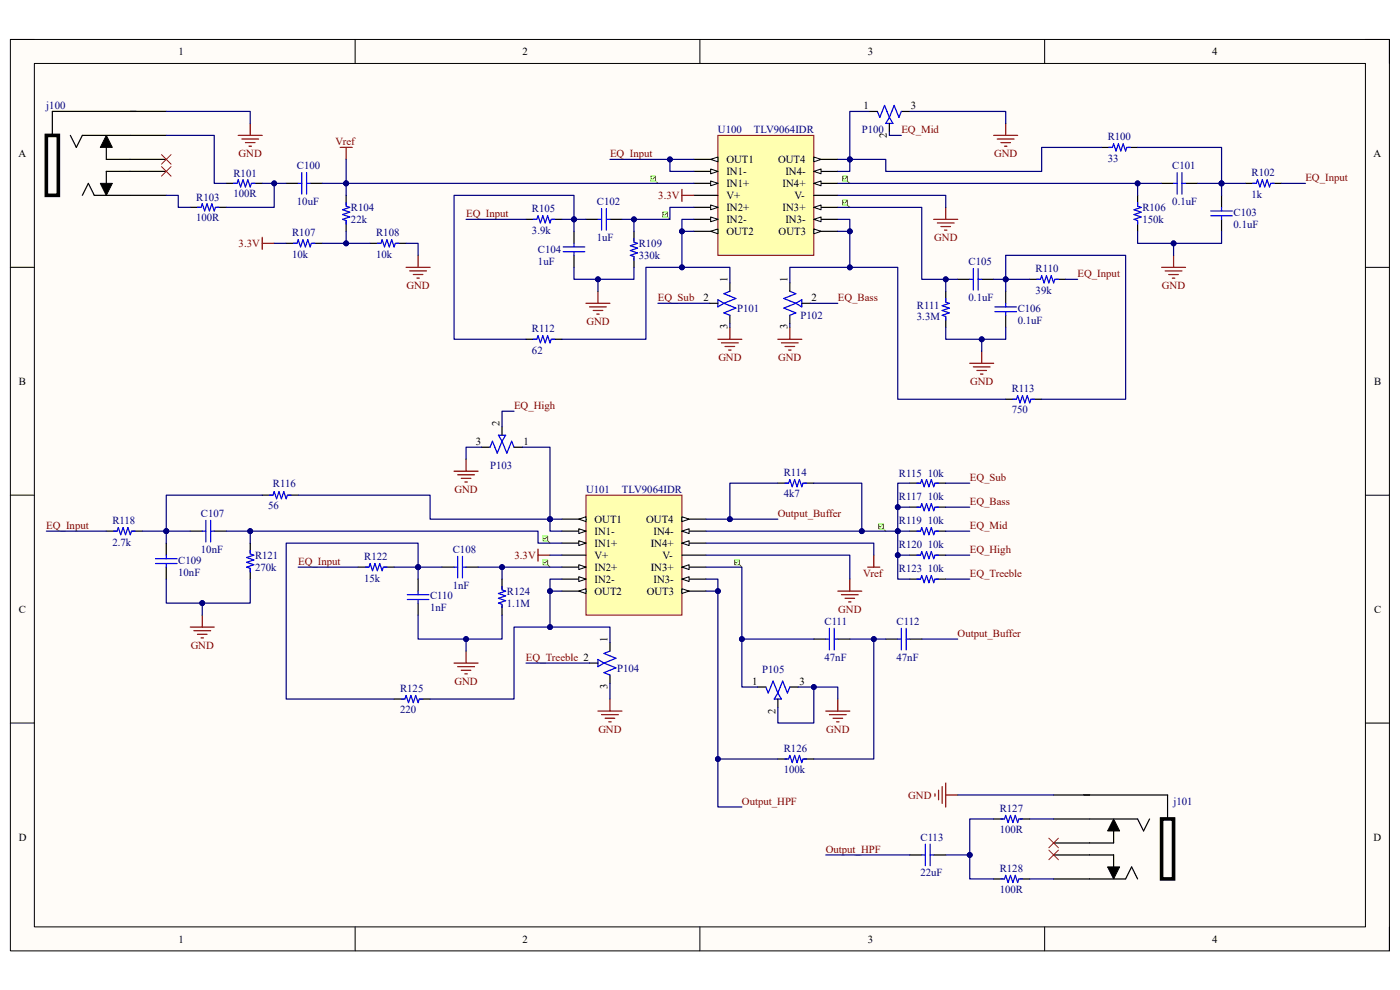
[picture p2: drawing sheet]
<svg xmlns="http://www.w3.org/2000/svg" width="297mm" height="210mm" viewBox="0 0 297 210" stroke-linecap="round" stroke-linejoin="round" font-family="sans-serif">
<defs><g id="words">
<g font-size="2.3">
<text x="37.9" y="11.7">1</text>
<text x="110.9" y="11.7">2</text>
<text x="184.1" y="11.7">3</text>
<text x="257.1" y="11.7">4</text>
<text x="183.2" y="23.1">1</text>
<text x="193.3" y="23.1">3</text>
<text x="188.2" y="29.3" transform="rotate(-90 188.2 29.3)">2</text>
<text x="3.9" y="33.3">A</text>
<text x="154.1" y="34.6">OUT1</text>
<text x="165.1" y="34.6">OUT4</text>
<text x="291.4" y="33.3">A</text>
<text x="154.1" y="37.1">IN1-</text>
<text x="154.1" y="39.7">IN1+</text>
<text x="166" y="39.7">IN4+</text>
<text x="166.6" y="37.1">IN4-</text>
<text x="154.1" y="42.2">V+</text>
<text x="154.1" y="44.7">IN2+</text>
<text x="154.1" y="47.3">IN2-</text>
<text x="166" y="44.7">IN3+</text>
<text x="166.6" y="47.3">IN3-</text>
<text x="168.5" y="42.2">V-</text>
<text x="154.1" y="49.8">OUT2</text>
<text x="165.2" y="49.8">OUT3</text>
<text x="154.3" y="59.8" transform="rotate(-90 154.3 59.8)">1</text>
<text x="167" y="59.8" transform="rotate(-90 167 59.8)">1</text>
<text x="149.2" y="63.8">2</text>
<text x="172.1" y="63.8">2</text>
<text x="154.3" y="69.9" transform="rotate(-90 154.3 69.9)">3</text>
<text x="167" y="69.9" transform="rotate(-90 167 69.9)">3</text>
<text x="4" y="81.6">B</text>
<text x="291.5" y="81.6">B</text>
<text x="101" y="94.4">3</text>
<text x="106" y="90.3" transform="rotate(-90 106 90.3)">2</text>
<text x="111.1" y="94.4">1</text>
<text x="126.1" y="110.9">OUT1</text>
<text x="126.1" y="113.4">IN1-</text>
<text x="137.1" y="110.9">OUT4</text>
<text x="138.6" y="113.4">IN4-</text>
<text x="126.1" y="116">IN1+</text>
<text x="126.1" y="118.5">V+</text>
<text x="138" y="116">IN4+</text>
<text x="140.5" y="118.5">V-</text>
<text x="126.1" y="121.1">IN2+</text>
<text x="126.1" y="123.6">IN2-</text>
<text x="138" y="121.1">IN3+</text>
<text x="138.6" y="123.6">IN3-</text>
<text x="4" y="130">C</text>
<text x="126.1" y="126.2">OUT2</text>
<text x="137.2" y="126.2">OUT3</text>
<text x="291.5" y="130">C</text>
<text x="128.9" y="136.1" transform="rotate(-90 128.9 136.1)">1</text>
<text x="128.9" y="146.2" transform="rotate(-90 128.9 146.2)">3</text>
<text x="159.6" y="145.2">1</text>
<text x="169.6" y="145.2">3</text>
<text x="164.5" y="151.4" transform="rotate(-90 164.5 151.4)">2</text>
<text x="4" y="178.3">D</text>
<text x="291.4" y="178.3">D</text>
<text x="37.9" y="199.9">1</text>
<text x="110.9" y="199.9">2</text>
<text x="184.1" y="199.9">3</text>
<text x="257.1" y="199.9">4</text>
</g>
<g font-size="2.3" fill="#000080">
<text x="9.8" y="23.1">j100</text>
<text x="152.3" y="28.2">U100</text>
<text x="159.9" y="28.2">TLV9064IDR</text>
<text x="182.8" y="28.2">P100</text>
<text x="235" y="29.7">R100</text>
<text x="63" y="35.9">C100</text>
<text x="235" y="34.3">33</text>
<text x="248.7" y="35.9">C101</text>
<text x="49.5" y="41.7">100R</text>
<text x="49.5" y="37.6">R101</text>
<text x="265.5" y="42">1k</text>
<text x="265.5" y="37.4">R102</text>
<text x="41.6" y="46.8">100R</text>
<text x="41.6" y="42.7">R103</text>
<text x="63" y="43.5">10uF</text>
<text x="74.5" y="47.3">22k</text>
<text x="74.5" y="44.7">R104</text>
<text x="112.9" y="45">R105</text>
<text x="126.6" y="43.5">C102</text>
<text x="242.4" y="47.3">150k</text>
<text x="242.4" y="44.7">R106</text>
<text x="248.7" y="43.5">0.1uF</text>
<text x="261.7" y="45.8">C103</text>
<text x="62" y="50.1">R107</text>
<text x="79.8" y="50.1">R108</text>
<text x="112.9" y="49.6">3.9k</text>
<text x="114.1" y="53.6">C104</text>
<text x="126.6" y="51.1">1uF</text>
<text x="135.5" y="52.4">R109</text>
<text x="261.7" y="48.3">0.1uF</text>
<text x="62" y="54.7">10k</text>
<text x="79.8" y="54.7">10k</text>
<text x="114.1" y="56.2">1uF</text>
<text x="135.5" y="54.9">330k</text>
<text x="205.5" y="56.2">C105</text>
<text x="219.7" y="57.7">R110</text>
<text x="194.5" y="65.6">R111</text>
<text x="205.5" y="63.8">0.1uF</text>
<text x="219.7" y="62.3">39k</text>
<text x="112.9" y="70.4">R112</text>
<text x="156.4" y="66.1">P101</text>
<text x="169.8" y="67.6">P102</text>
<text x="194.5" y="67.9">3.3M</text>
<text x="215.9" y="68.7">0.1uF</text>
<text x="215.9" y="66.1">C106</text>
<text x="112.9" y="75">62</text>
<text x="214.6" y="83.1">R113</text>
<text x="214.6" y="87.7">750</text>
<text x="104" y="99.4">P103</text>
<text x="166.3" y="101">R114</text>
<text x="190.7" y="101.2">R115</text>
<text x="196.8" y="101.2">10k</text>
<text x="57.9" y="103.3">R116</text>
<text x="124.3" y="104.5">U101</text>
<text x="132" y="104.5">TLV9064IDR</text>
<text x="166.3" y="105.5">4k7</text>
<text x="190.7" y="106">R117</text>
<text x="196.8" y="106">10k</text>
<text x="23.8" y="111.1">R118</text>
<text x="42.6" y="109.6">C107</text>
<text x="56.9" y="108.1">56</text>
<text x="190.7" y="111.1">R119</text>
<text x="196.8" y="111.1">10k</text>
<text x="23.8" y="115.7">2.7k</text>
<text x="37.8" y="119.5">C109</text>
<text x="42.6" y="117.3">10nF</text>
<text x="54.1" y="118.5">R121</text>
<text x="77.3" y="118.8">R122</text>
<text x="96.1" y="117.3">C108</text>
<text x="190.7" y="116.2">R120</text>
<text x="196.8" y="116.2">10k</text>
<text x="37.8" y="122.1">10nF</text>
<text x="54.1" y="121.1">270k</text>
<text x="77.3" y="123.4">15k</text>
<text x="96.1" y="124.9">1nF</text>
<text x="190.7" y="121.3">R123</text>
<text x="196.8" y="121.3">10k</text>
<text x="91.2" y="129.7">1nF</text>
<text x="91.2" y="127.2">C110</text>
<text x="107.5" y="128.7">1.1M</text>
<text x="107.5" y="126.2">R124</text>
<text x="174.9" y="132.5">C111</text>
<text x="190.2" y="132.5">C112</text>
<text x="130.9" y="142.5">P104</text>
<text x="161.7" y="142.7">P105</text>
<text x="174.9" y="140.1">47nF</text>
<text x="190.2" y="140.1">47nF</text>
<text x="84.9" y="146.8">R125</text>
<text x="84.9" y="151.3">220</text>
<text x="166.3" y="159.5">R126</text>
<text x="166.3" y="164">100k</text>
<text x="212.1" y="172.2">R127</text>
<text x="249" y="170.7">j101</text>
<text x="195.3" y="178.3">C113</text>
<text x="212.1" y="176.8">100R</text>
<text x="195.3" y="185.9">22uF</text>
<text x="212.1" y="184.9">R128</text>
<text x="212.1" y="189.5">100R</text>
</g>
<g font-size="2.3" fill="#800000">
<text x="191.2" y="28.2">EQ_Mid</text>
<text x="50.6" y="33.3">GND</text>
<text x="71.2" y="30.7">Vref</text>
<text x="129.4" y="33.3">EQ_Input</text>
<text x="210.9" y="33.3">GND</text>
<text x="276.9" y="38.4">EQ_Input</text>
<text x="98.9" y="46">EQ_Input</text>
<text x="139.7" y="42.2">3.3V</text>
<text x="50.6" y="52.4">3.3V</text>
<text x="198.2" y="51.1">GND</text>
<text x="228.6" y="58.7">EQ_Input</text>
<text x="86.2" y="61.3">GND</text>
<text x="139.6" y="63.8">EQ_Sub</text>
<text x="177.8" y="63.8">EQ_Bass</text>
<text x="246.5" y="61.3">GND</text>
<text x="124.4" y="68.9">GND</text>
<text x="152.4" y="76.5">GND</text>
<text x="165.1" y="76.5">GND</text>
<text x="205.8" y="81.6">GND</text>
<text x="109.1" y="86.7">EQ_High</text>
<text x="205.7" y="102">EQ_Sub</text>
<text x="96.4" y="104.5">GND</text>
<text x="205.7" y="107.1">EQ_Bass</text>
<text x="9.8" y="112.1">EQ_Input</text>
<text x="165" y="109.6">Output_Buffer</text>
<text x="205.7" y="112.1">EQ_Mid</text>
<text x="63.2" y="119.8">EQ_Input</text>
<text x="109.1" y="118.5">3.3V</text>
<text x="205.7" y="117.3">EQ_High</text>
<text x="183.1" y="122.3">Vref</text>
<text x="205.7" y="122.3">EQ_Treeble</text>
<text x="177.8" y="130">GND</text>
<text x="40.5" y="137.6">GND</text>
<text x="203.2" y="135">Output_Buffer</text>
<text x="111.6" y="140.1">EQ_Treeble 2</text>
<text x="96.4" y="145.2">GND</text>
<text x="127" y="155.4">GND</text>
<text x="175.3" y="155.4">GND</text>
<text x="157.4" y="170.7">Output_HPF</text>
<text x="192.7" y="169.4">GND</text>
<text x="175.2" y="180.8">Output_HPF</text>
</g>
</g></defs>
<path d="M2.2 8.4h292.6v193.3h-292.6z" fill-rule="evenodd" fill="#fffcf8"/>
<path d="M2.2 8.4h292.6v193.3h-292.6z" fill="none" stroke="#000" stroke-width=".21"/>
<path d="M7.3 13.5h282.4v183.1h-282.4z" fill-rule="evenodd" fill="#fffcf8"/>
<g fill="none" stroke="#000" stroke-width=".21">
<path d="M2.2 8.4h5.1M7.3 13.5h282.4v183.1h-282.4zM75.3 8.4v5.1M148.5 8.4v5.1M221.6 8.4v5.1M289.7 8.4h5.1v5.1M21.3 38.9h2.5l-1.2 2.5zM22.6 28.7l1.2 2.6h-2.5zM2.2 56.7h5.1M289.7 56.7h5.1M2.2 105h5.1M289.7 105.1h5.1"/>
<path d="M2.2 153.4h5.1M289.7 153.4h5.1M75.3 196.6v5.1M148.5 196.6v5.1M221.6 196.6v5.1M294.8 196.6v5.1"/>
</g>
<path d="M9.8 28.7h2.6v12.7h-2.6z" fill="none" stroke="#000" stroke-width=".76"/>
<g fill="none" stroke="#000" stroke-width=".25">
<path d="M14.9 28.7l1.3 2.6 1.3-2.6h17.8M22.6 31.3v2.5h12.7M35.3 23.6h-24.2v5.1M35.3 36.4h-12.7v2.5M60.7 38.9h2.6M65.8 38.9h2.5M17.5 41.4l1.2-2.5 1.3 2.5h15.3M60.7 51.6h2M66.3 51.6h2M73.4 41.4v2.1M73.4 47v2.1M78.5 51.6h2.1"/>
<path d="M84.1 51.6h2.1"/>
</g>
<g fill="#000">
<path d="M21.3 38.9h2.5l-1.2 2.5z" fill-rule="evenodd"/>
<path d="M22.6 28.7l1.2 2.6h-2.5z" fill-rule="evenodd"/>
</g>
<path d="M50.5 28.7h5.1M51.3 29.5h3.6M52.1 30.2h2M52.8 31h.5M53.1 26.2v2.5M55.6 50.3v2.6M55.6 51.6h2.6M86.2 56.7h5M86.9 57.5h3.6M87.7 58.2h2M88.4 59h.6M88.7 54.2v2.5" fill="none" stroke="#800000" stroke-width=".25"/>
<path d="M34.3 32.8l2 2M34.3 35.3l2 2.1M36.3 32.8l-2 2M36.3 35.3l-2 2.1" fill="none" stroke="#f00" stroke-width=".21"/>
<path d="M63.3 38.9h.7M64 36.6v4.6M65 38.9h.8M65 36.6v4.6M62.2 51.6h.8l.3-.7 .5 1.5 .5-1.5 .5 1.5 .5-1.5 .5 1.5 .3-.8h.7M73.4 43v.7l.8 .3-1.5 .5 1.5 .5-1.5 .5 1.5 .5-1.5 .5 .7 .3v.7M80 51.6h.8l.3-.7 .5 1.5 .5-1.5 .5 1.5 .5-1.5 .5 1.5 .3-.8h.7" fill="none" stroke="#00f" stroke-width=".25"/>
<path d="M152.3 28.7h20.4v25.5h-20.4z" fill-rule="evenodd" fill="#ffffb0"/>
<path d="M152.3 28.7h20.4v25.5h-20.4z" fill="none" stroke="#800000" stroke-width=".21"/>
<path d="M147.2 33.8h5.1" fill="none" stroke="#000" stroke-width=".25"/>
<path d="M150.8 33.8l1.5-.5v1z" fill="#f8fcff"/>
<path d="M150.8 33.8l1.5-.5v1z" fill="none" stroke="#000" stroke-width=".21"/>
<path d="M147.2 36.4h5.1" fill="none" stroke="#000" stroke-width=".25"/>
<path d="M150.8 35.9l1.5 .5-1.5 .5z" fill="#f8fcff"/>
<path d="M150.8 35.9l1.5 .5-1.5 .5z" fill="none" stroke="#000" stroke-width=".21"/>
<path d="M147.2 38.9h5.1" fill="none" stroke="#000" stroke-width=".25"/>
<path d="M150.8 38.4l1.5 .5-1.5 .5z" fill="#f8fcff"/>
<path d="M150.8 38.4l1.5 .5-1.5 .5z" fill="none" stroke="#000" stroke-width=".21"/>
<path d="M147.2 41.4h5.1M147.2 44h5.1" fill="none" stroke="#000" stroke-width=".25"/>
<path d="M150.8 43.5l1.5 .5-1.5 .5z" fill="#f8fcff"/>
<path d="M150.8 43.5l1.5 .5-1.5 .5z" fill="none" stroke="#000" stroke-width=".21"/>
<path d="M147.2 46.5h5.1" fill="none" stroke="#000" stroke-width=".25"/>
<path d="M150.8 46l1.5 .5-1.5 .5z" fill="#f8fcff"/>
<path d="M150.8 46l1.5 .5-1.5 .5z" fill="none" stroke="#000" stroke-width=".21"/>
<path d="M147.2 49.1h5.1" fill="none" stroke="#000" stroke-width=".25"/>
<path d="M150.8 49.1l1.5-.5v1z" fill="#f8fcff"/>
<path d="M150.8 49.1l1.5-.5v1z" fill="none" stroke="#000" stroke-width=".21"/>
<path d="M172.7 33.8h5" fill="none" stroke="#000" stroke-width=".25"/>
<path d="M172.7 33.3l1.5 .5-1.5 .5z" fill="#f8fcff"/>
<path d="M172.7 33.3l1.5 .5-1.5 .5z" fill="none" stroke="#000" stroke-width=".21"/>
<path d="M172.7 36.4h5" fill="none" stroke="#000" stroke-width=".25"/>
<path d="M172.7 36.4l1.5-.6v1.1z" fill="#f8fcff"/>
<path d="M172.7 36.4l1.5-.6v1.1z" fill="none" stroke="#000" stroke-width=".21"/>
<path d="M172.7 38.9h5" fill="none" stroke="#000" stroke-width=".25"/>
<path d="M172.7 38.9l1.5-.5v1z" fill="#f8fcff"/>
<path d="M172.7 38.9l1.5-.5v1z" fill="none" stroke="#000" stroke-width=".21"/>
<path d="M172.7 41.4h5M172.7 44h5" fill="none" stroke="#000" stroke-width=".25"/>
<path d="M172.7 44l1.5-.5v1z" fill="#f8fcff"/>
<path d="M172.7 44l1.5-.5v1z" fill="none" stroke="#000" stroke-width=".21"/>
<path d="M172.7 46.5h5" fill="none" stroke="#000" stroke-width=".25"/>
<path d="M172.7 46.5l1.5-.5v1z" fill="#f8fcff"/>
<path d="M172.7 46.5l1.5-.5v1z" fill="none" stroke="#000" stroke-width=".21"/>
<path d="M172.7 49.1h5" fill="none" stroke="#000" stroke-width=".25"/>
<path d="M172.7 48.6l1.5 .5-1.5 .5z" fill="#f8fcff"/>
<path d="M172.7 48.6l1.5 .5-1.5 .5z" fill="none" stroke="#000" stroke-width=".21"/>
<g fill="none" stroke="#800000" stroke-width=".25">
<path d="M210.8 28.7h5.1M211.6 29.5h3.5M212.3 30.3h2.1M213.1 31h.5M213.4 26.2v2.5M144.7 40.2v2.5M144.7 41.4h2.5M198.1 46.5h5.1M198.9 47.3h3.5M199.6 48.1h2.1M200.4 48.8h.5M200.6 44v2.5"/>
<path d="M246.4 56.7h5.1M247.2 57.5h3.6M248 58.2h2M248.7 59h.5M249 54.2v2.5M124.3 64.3h5.1M125.1 65.1h3.5M125.8 65.9h2.1M126.6 66.6h.5M126.9 61.8v2.5M152.3 72h5.1M153.1 72.7h3.5"/>
<path d="M153.8 73.5h2.1M154.6 74.3h.5M154.8 69.4v2.6M165 72h5.1M165.8 72.7h3.5M166.5 73.5h2.1M167.3 74.3h.5M167.6 69.4v2.6M205.7 77.1h5.1M206.5 77.8h3.5M207.3 78.6h2M208 79.4h.5"/>
<path d="M208.3 74.5v2.6"/>
</g>
<g fill="none" stroke="#000" stroke-width=".25">
<path d="M184.4 23.6h1.7M188.7 26.2v1.8M191.2 23.6h1.8M233.7 31.3h2M239.3 31.3h2M246.4 38.9h2.6M251.5 38.9h2.6M264.2 38.9h2.1M269.8 38.9h2.1M111.6 46.5h2M117.2 46.5h2M121.8 49.1v2.5"/>
<path d="M121.8 54.2v2.5M124.3 46.5h2.6M129.4 46.5h2.5M134.5 49.1v2M134.5 54.7v2M203.2 59.3h2.5M208.3 59.3h2.5M218.5 59.3h2M224 59.3h2.1M241.3 41.4v2.1M241.3 47v2.1M259.2 41.4v2.6"/>
<path d="M259.2 46.5v2.6M111.6 72h2M117.2 72h2M150.5 64.3h1.8M154.8 60v1.8M154.8 66.9v1.8M167.6 60v1.8M167.6 66.9v1.8M170.1 64.3h1.8M200.6 61.8v2M200.6 67.4v2M213.4 61.8v2.5"/>
<path d="M213.4 66.9v2.5M213.4 84.7h2M219 84.7h2"/>
</g>
<g fill="none" stroke="#00f" stroke-width=".25">
<path d="M186.1 23.6l.5 1.3 1.1-2.5 1 2.5M188.7 24.9l.7 1.3h-1.5zM191.2 23.6l-.5 1.3-1-2.5-1 2.5M235.2 31.3h.8l.3-.8 .5 1.5 .5-1.5 .5 1.5 .5-1.5 .5 1.5 .3-.7h.7M249 38.9h.7M249.7 36.6v4.6M250.8 38.9h.7M250.8 36.6v4.6M265.8 38.9h.7l.3-.8 .5 1.6 .5-1.6 .5 1.6 .5-1.6 .5 1.6 .3-.8h.7M113.1 46.5h.8l.2-.7 .5 1.5 .6-1.5 .5 1.5 .5-1.5 .5 1.5 .2-.8h.8M119.5 53.4h4.6M119.5 52.4h4.6"/>
<path d="M121.8 51.6v.8M121.8 53.4v.8M126.9 46.5h.7M127.6 44.2v4.6M128.6 46.5h.8M128.6 44.2v4.6M134.5 50.6v.8l.8 .2-1.6 .5 1.6 .5-1.6 .5 1.6 .6-1.6 .5 .8 .2v.8M205.7 59.3h.8M206.5 57v4.5M207.5 59.3h.8M207.5 57v4.5M220 59.3h.7l.3-.8 .5 1.5 .5-1.5 .5 1.5 .5-1.5 .5 1.5 .3-.7h.7"/>
<path d="M241.3 43v.7l.8 .3-1.5 .5 1.5 .5-1.5 .5 1.5 .5-1.5 .5 .7 .3v.8M256.9 45.8h4.5M256.9 44.8h4.5M259.2 44v.8M259.2 45.8v.7M113.1 72h.8l.2-.8 .5 1.5 .6-1.5 .5 1.5 .5-1.5 .5 1.5 .2-.7h.8M152.3 63.6l1.3 .7-1.3 .8zM153.6 64.3l2.5 1.1-2.5 1 1.2 .5M154.8 61.8l-1.2 .5 2.5 1-2.5 1M167.6 61.8l1.2 .5-2.5 1 2.5 1M168.8 64.3l-2.5 1.1 2.5 1-1.2 .5M168.8 64.3l1.3-.7v1.5z"/>
<path d="M200.6 63.3v.8l.8 .2-1.5 .6 1.5 .5-1.5 .5 1.5 .5-1.5 .5 .7 .2v.8M211.1 66.1h4.5M211.1 65.1h4.5M213.4 64.3v.8M213.4 66.1v.8M214.9 84.7h.7l.3-.8 .5 1.6 .5-1.6 .5 1.6 .5-1.6 .6 1.6 .2-.8h.8"/>
</g>
<path d="M124.3 105h20.4v25.5h-20.4z" fill-rule="evenodd" fill="#ffffb0"/>
<path d="M124.3 105h20.4v25.5h-20.4z" fill="none" stroke="#800000" stroke-width=".21"/>
<path d="M119.2 110.1h5.1" fill="none" stroke="#000" stroke-width=".25"/>
<path d="M122.8 110.1l1.5-.5v1z" fill="#f8fcff"/>
<path d="M122.8 110.1l1.5-.5v1z" fill="none" stroke="#000" stroke-width=".21"/>
<path d="M119.2 112.7h5.1" fill="none" stroke="#000" stroke-width=".25"/>
<path d="M122.8 112.2l1.5 .5-1.5 .5z" fill="#f8fcff"/>
<path d="M122.8 112.2l1.5 .5-1.5 .5z" fill="none" stroke="#000" stroke-width=".21"/>
<path d="M119.2 115.2h5.1" fill="none" stroke="#000" stroke-width=".25"/>
<path d="M122.8 114.7l1.5 .5-1.5 .5z" fill="#f8fcff"/>
<path d="M122.8 114.7l1.5 .5-1.5 .5z" fill="none" stroke="#000" stroke-width=".21"/>
<path d="M119.2 117.8h5.1M119.2 120.3h5.1" fill="none" stroke="#000" stroke-width=".25"/>
<path d="M122.8 119.8l1.5 .5-1.5 .5z" fill="#f8fcff"/>
<path d="M122.8 119.8l1.5 .5-1.5 .5z" fill="none" stroke="#000" stroke-width=".21"/>
<path d="M119.2 122.9h5.1" fill="none" stroke="#000" stroke-width=".25"/>
<path d="M122.8 122.3l1.5 .6-1.5 .5z" fill="#f8fcff"/>
<path d="M122.8 122.3l1.5 .6-1.5 .5z" fill="none" stroke="#000" stroke-width=".21"/>
<path d="M119.2 125.4h5.1" fill="none" stroke="#000" stroke-width=".25"/>
<path d="M122.8 125.4l1.5-.5v1z" fill="#f8fcff"/>
<path d="M122.8 125.4l1.5-.5v1z" fill="none" stroke="#000" stroke-width=".21"/>
<path d="M144.7 110.1h5.1" fill="none" stroke="#000" stroke-width=".25"/>
<path d="M144.7 109.6l1.5 .5-1.5 .5z" fill="#f8fcff"/>
<path d="M144.7 109.6l1.5 .5-1.5 .5z" fill="none" stroke="#000" stroke-width=".21"/>
<path d="M144.7 112.7h5.1" fill="none" stroke="#000" stroke-width=".25"/>
<path d="M144.7 112.7l1.5-.5v1z" fill="#f8fcff"/>
<path d="M144.7 112.7l1.5-.5v1z" fill="none" stroke="#000" stroke-width=".21"/>
<path d="M144.7 115.2h5.1" fill="none" stroke="#000" stroke-width=".25"/>
<path d="M144.7 115.2l1.5-.5v1z" fill="#f8fcff"/>
<path d="M144.7 115.2l1.5-.5v1z" fill="none" stroke="#000" stroke-width=".21"/>
<path d="M144.7 117.8h5.1M144.7 120.3h5.1" fill="none" stroke="#000" stroke-width=".25"/>
<path d="M144.7 120.3l1.5-.5v1z" fill="#f8fcff"/>
<path d="M144.7 120.3l1.5-.5v1z" fill="none" stroke="#000" stroke-width=".21"/>
<path d="M144.7 122.9h5.1" fill="none" stroke="#000" stroke-width=".25"/>
<path d="M144.7 122.9l1.5-.6v1.1z" fill="#f8fcff"/>
<path d="M144.7 122.9l1.5-.6v1.1z" fill="none" stroke="#000" stroke-width=".21"/>
<path d="M144.7 125.4h5.1" fill="none" stroke="#000" stroke-width=".25"/>
<path d="M144.7 124.9l1.5 .5-1.5 .5z" fill="#f8fcff"/>
<path d="M144.7 124.9l1.5 .5-1.5 .5zM236.3 173.7l1.2 2.6h-2.5zM235 183.9h2.5l-1.2 2.6z" fill="none" stroke="#000" stroke-width=".21"/>
<g fill="none" stroke="#800000" stroke-width=".25">
<path d="M72.2 31.3h2.5M73.4 31.3v2.5M96.3 100h5.1M98.9 97.4v2.6M97.1 100.7h3.6M97.9 101.5h2M98.6 102.2h.5M114.1 116.5v2.5M114.1 117.8h2.6M185.4 117.8v2.5M40.4 133h5.1M41.1 133.8h3.6"/>
<path d="M41.9 134.6h2M42.7 135.3h.5M42.9 130.5v2.5M98.9 138.1v2.6M177.7 125.4h5.1M178.5 126.2h3.6M179.3 126.9h2M180 127.7h.5M180.3 122.9v2.5M184.1 120.3h2.5M96.3 140.7h5.1M97.1 141.4h3.6"/>
<path d="M97.9 142.2h2M98.6 142.9h.5M126.9 150.8h5M127.6 151.6h3.6M128.4 152.4h2M129.1 153.1h.6M129.4 148.3v2.5M175.2 150.8h5.1M176 151.6h3.5M176.7 152.4h2.1M177.5 153.1h.5M177.7 148.3v2.5"/>
<path d="M198.4 168.4v.5M199.1 167.6v2.1M199.9 166.9v3.5M200.6 166.1v5.1M200.6 168.6h2.6"/>
</g>
<g fill="none" stroke="#000" stroke-width=".25">
<path d="M48 38.9h2M53.6 38.9h2M40.4 44h2M46 44h2M102.2 94.9h1.8M106.5 90.5v1.8M109.1 94.9h1.7M22.6 112.7h2M28.2 112.7h2M35.3 115.2v2.6M40.4 112.7h2.5M45.5 112.7h2.5"/>
<path d="M53.1 115.2v2.1M55.6 105h2.1M61.2 105h2.1M165 102.5h2.1M170.6 102.5h2.1M193 102.5h2M193 107.6h2M193 112.7h2M193 117.8h2M198.6 102.5h2M198.6 107.6h2M198.6 112.7h2"/>
<path d="M198.6 117.8h2M35.3 120.3v2.6M53.1 120.8v2.1M76 120.3h2M81.6 120.3h2M88.7 122.9v2.5M88.7 127.9v2.6M93.8 120.3h2.5M98.9 120.3h2.5M106.5 122.9v2M106.5 128.4v2.1M129.4 136.3v1.8"/>
<path d="M172.7 135.6h2.5M177.7 135.6h2.6M187.9 135.6h2.6M193 122.9h2M193 135.6h2.5M198.6 122.9h2M83.6 148.3h2M89.2 148.3h2M125.1 140.7h1.8M129.4 143.2v1.8M160.7 145.7h1.8M165 148.3v1.8"/>
<path d="M167.6 145.7h1.7M165 161h2.1M170.6 161h2.1M210.8 173.7h2.1M216.4 173.7h2.1M223.5 168.6h24.2v5.1M223.5 173.7h17.8l1.3 2.6 1.3-2.6M236.3 176.3v2.5h-12.8M193 181.4h2.5M198.1 181.4h2.5M210.8 186.5h2.1M216.4 186.5h2.1"/>
<path d="M223.5 186.5h15.3l1.3-2.6 1.2 2.6M223.5 181.4h12.8v2.5"/>
</g>
<g fill="none" stroke="#00f" stroke-width=".25">
<path d="M49.5 38.9h.8l.2-.8 .5 1.6 .6-1.6 .5 1.6 .5-1.6 .5 1.6 .2-.8h.8M41.9 44h.8l.2-.8 .5 1.6 .5-1.6 .5 1.6 .5-1.6 .6 1.6 .2-.8h.8M105.7 92.3h1.6l-.8 1.3zM106.5 93.6l-1 2.5-1-2.5-.5 1.3M106.5 93.6l1 2.5 1-2.5 .6 1.3M24.1 112.7h.7l.3-.8 .5 1.5 .5-1.5 .5 1.5 .5-1.5 .5 1.5 .3-.7h.8M33 118.5h4.6M33 119.5h4.6M35.3 117.8v.7M35.3 119.5v.8M42.9 112.7h.8M43.7 110.4v4.6"/>
<path d="M44.7 112.7h.8M44.7 110.4v4.6M53.1 116.7v.8l.7 .3-1.5 .5 1.5 .5-1.5 .5 1.5 .5-1.5 .5 .8 .3v.7M57.2 105h.7l.3-.7 .5 1.5 .5-1.5 .5 1.5 .5-1.5 .5 1.5 .3-.8h.7M97.1 118v4.6M98.1 118v4.6M166.5 102.5h.8l.3-.8 .5 1.6 .5-1.6 .5 1.6 .5-1.6 .5 1.6 .3-.8h.7M194.5 102.5h.8l.2-.8 .6 1.6 .5-1.6 .5 1.6 .5-1.6 .5 1.6 .3-.8h.7M194.5 107.6h.8l.2-.8 .6 1.6 .5-1.6 .5 1.6 .5-1.6 .5 1.6 .3-.8h.7M194.5 112.7h.8l.2-.8 .6 1.5 .5-1.5 .5 1.5 .5-1.5 .5 1.5 .3-.7h.7M194.5 117.8h.8l.2-.8 .6 1.5 .5-1.5 .5 1.5 .5-1.5 .5 1.5 .3-.7h.7M77.5 120.3h.8l.2-.8 .5 1.6 .5-1.6 .6 1.6 .5-1.6 .5 1.6 .2-.8h.8"/>
<path d="M86.4 127.2h4.6M86.4 126.2h4.6M88.7 125.4v.8M88.7 127.2v.7M96.3 120.3h.8M98.1 120.3h.8M106.5 124.4v.7l.8 .3-1.6 .5 1.6 .5-1.6 .5 1.6 .5-1.6 .5 .8 .3v.8M126.9 139.9l1.2 .8-1.2 .7zM129.4 138.1l-1.3 .5 2.6 1-2.6 1.1M175.2 135.6h.8M176 133.3v4.6M177 135.6h.7"/>
<path d="M177 133.3v4.6M190.5 135.6h.7M191.2 133.3v4.6M192.2 135.6h.8M192.2 133.3v4.6M194.5 122.9h.8l.2-.8 .6 1.5 .5-1.5 .5 1.5 .5-1.5 .5 1.5 .3-.7h.7M85.1 148.3h.8l.3-.8 .5 1.6 .5-1.6 .5 1.6 .5-1.6 .5 1.6 .3-.8h.7M128.1 140.7l2.6 1-2.6 1 1.3 .5M162.5 145.7l.5 1.3 1-2.5 1 2.5M165 147l.8 1.3h-1.5zM167.6 145.7l-.5 1.3-1.1-2.5-1 2.5M166.5 161h.8l.3-.8 .5 1.6 .5-1.6 .5 1.6 .5-1.6 .5 1.6 .3-.8h.7"/>
<path d="M196.3 179.1v4.6M197.3 179.1v4.6M212.3 173.7h.8l.3-.7 .5 1.5 .5-1.5 .5 1.5 .5-1.5 .5 1.5 .3-.8h.7M195.5 181.4h.8M197.3 181.4h.8M212.3 186.5h.8l.3-.8 .5 1.5 .5-1.5 .5 1.5 .5-1.5 .5 1.5 .3-.7h.7"/>
</g>
<path d="M246.4 173.7h2.6v12.8h-2.6z" fill="none" stroke="#000" stroke-width=".76"/>
<g fill="#000">
<path d="M236.3 173.7l1.2 2.6h-2.5z" fill-rule="evenodd"/>
<path d="M235 183.9h2.5l-1.2 2.6z" fill-rule="evenodd"/>
</g>
<path d="M222.5 177.8l2 2M224.5 177.8l-2 2M222.5 180.4l2 2M224.5 180.4l-2 2" fill="none" stroke="#f00" stroke-width=".21"/>
<g fill="none" stroke="#0f0" stroke-width=".21">
<path d="M138.1 37.4h1v1h-1zM138.9 37.5l-.5 .6-.2-.3M139.1 38.4l.5 .5M178.8 37.4h1v1h-1zM179.7 37.5l-.6 .6-.2-.3M179.8 38.4l.5 .5M140.6 45h1v1h-1zM141.5 45.2l-.5 .5-.3-.3M141.6 46l.5 .5M178.8 42.5h1v1h-1zM179.7 42.6l-.6 .5-.2-.2M179.8 43.5l.5 .5"/>
<path d="M115.2 113.7h1v1h-1zM115.2 118.8h1v1h-1zM116 113.9l-.5 .5-.2-.3M116 119l-.5 .5-.2-.3M116.2 114.7l.5 .5M116.2 119.8l.5 .5M155.9 118.8h1v1h-1zM156.7 119l-.5 .5-.2-.3M156.9 119.8l.5 .5M186.4 111.2h1v1h-1zM187.3 111.3l-.5 .5-.3-.2M187.4 112.2l.5 .5"/>
</g>
<path d="M35.3 23.6h17.8v2.6M35.3 28.7h10.2v10.2h2.5M68.3 51.6h10.2" fill="none" stroke="#000080" stroke-width=".25"/>
<circle cx="73.4" cy="51.6" r=".51" fill="#000080"/>
<circle cx="73.4" cy="51.6" r=".51" fill="none" stroke="#000080" stroke-width=".21"/>
<path d="M73.4 49.1v2.5" fill="none" stroke="#000080" stroke-width=".25"/>
<circle cx="73.4" cy="51.6" r=".51" fill="#000080"/>
<circle cx="73.4" cy="51.6" r=".51" fill="none" stroke="#000080" stroke-width=".21"/>
<path d="M129.4 33.8h17.8M58.2 51.6h2.5M86.2 51.6h2.5v2.6" fill="none" stroke="#000080" stroke-width=".25"/>
<circle cx="142.1" cy="33.8" r=".51" fill="#000080"/>
<circle cx="142.1" cy="33.8" r=".51" fill="none" stroke="#000080" stroke-width=".21"/>
<path d="M142.1 33.8v2.6h5.1" fill="none" stroke="#000080" stroke-width=".25"/>
<circle cx="142.1" cy="33.8" r=".51" fill="#000080"/>
<circle cx="142.1" cy="33.8" r=".51" fill="none" stroke="#000080" stroke-width=".21"/>
<path d="M98.9 46.5h12.7M119.2 46.5h5.1M139.6 64.3h10.9M154.8 68.7v.7" fill="none" stroke="#000080" stroke-width=".25"/>
<circle cx="121.8" cy="46.5" r=".51" fill="#000080"/>
<circle cx="121.8" cy="46.5" r=".51" fill="none" stroke="#000080" stroke-width=".21"/>
<path d="M121.8 46.5v2.6" fill="none" stroke="#000080" stroke-width=".25"/>
<circle cx="121.8" cy="46.5" r=".51" fill="#000080"/>
<circle cx="121.8" cy="46.5" r=".51" fill="none" stroke="#000080" stroke-width=".21"/>
<path d="M147.2 44h-5.1v2.5h-10.2" fill="none" stroke="#000080" stroke-width=".25"/>
<circle cx="134.5" cy="46.5" r=".51" fill="#000080"/>
<circle cx="134.5" cy="46.5" r=".51" fill="none" stroke="#000080" stroke-width=".21"/>
<path d="M134.5 46.5v2.6" fill="none" stroke="#000080" stroke-width=".25"/>
<circle cx="134.5" cy="46.5" r=".51" fill="#000080"/>
<circle cx="134.5" cy="46.5" r=".51" fill="none" stroke="#000080" stroke-width=".21"/>
<path d="M121.8 56.7v2.6h12.7v-2.6" fill="none" stroke="#000080" stroke-width=".25"/>
<circle cx="126.9" cy="59.3" r=".51" fill="#000080"/>
<circle cx="126.9" cy="59.3" r=".51" fill="none" stroke="#000080" stroke-width=".21"/>
<path d="M126.9 59.3v2.5" fill="none" stroke="#000080" stroke-width=".25"/>
<circle cx="126.9" cy="59.3" r=".51" fill="#000080"/>
<circle cx="126.9" cy="59.3" r=".51" fill="none" stroke="#000080" stroke-width=".21"/>
<path d="M55.6 38.9h2.6v5.1h-10.2M177.7 41.4h22.9v2.6" fill="none" stroke="#000080" stroke-width=".25"/>
<circle cx="58.2" cy="38.9" r=".51" fill="#000080"/>
<circle cx="58.2" cy="38.9" r=".51" fill="none" stroke="#000080" stroke-width=".21"/>
<path d="M58.2 38.9h2.5" fill="none" stroke="#000080" stroke-width=".25"/>
<circle cx="58.2" cy="38.9" r=".51" fill="#000080"/>
<circle cx="58.2" cy="38.9" r=".51" fill="none" stroke="#000080" stroke-width=".21"/>
<path d="M73.4 38.9v2.5" fill="none" stroke="#000080" stroke-width=".25"/>
<circle cx="73.4" cy="38.9" r=".51" fill="#000080"/>
<circle cx="73.4" cy="38.9" r=".51" fill="none" stroke="#000080" stroke-width=".21"/>
<path d="M68.3 38.9h78.9" fill="none" stroke="#000080" stroke-width=".25"/>
<circle cx="73.4" cy="38.9" r=".51" fill="#000080"/>
<circle cx="73.4" cy="38.9" r=".51" fill="none" stroke="#000080" stroke-width=".21"/>
<path d="M121.8 46.5v-5.1h-25.5v30.6h15.3" fill="none" stroke="#000080" stroke-width=".25"/>
<circle cx="121.8" cy="46.5" r=".51" fill="#000080"/>
<circle cx="121.8" cy="46.5" r=".51" fill="none" stroke="#000080" stroke-width=".21"/>
<path d="M144.7 56.7h-7.7v15.3h-17.8" fill="none" stroke="#000080" stroke-width=".25"/>
<circle cx="144.7" cy="56.7" r=".51" fill="#000080"/>
<circle cx="144.7" cy="56.7" r=".51" fill="none" stroke="#000080" stroke-width=".21"/>
<path d="M210.8 59.3h7.7" fill="none" stroke="#000080" stroke-width=".25"/>
<circle cx="213.4" cy="59.3" r=".51" fill="#000080"/>
<circle cx="213.4" cy="59.3" r=".51" fill="none" stroke="#000080" stroke-width=".21"/>
<path d="M200.6 69.4v2.6h12.8v-2.6" fill="none" stroke="#000080" stroke-width=".25"/>
<circle cx="208.3" cy="72" r=".51" fill="#000080"/>
<circle cx="208.3" cy="72" r=".51" fill="none" stroke="#000080" stroke-width=".21"/>
<path d="M208.3 72v2.5" fill="none" stroke="#000080" stroke-width=".25"/>
<circle cx="208.3" cy="72" r=".51" fill="#000080"/>
<circle cx="208.3" cy="72" r=".51" fill="none" stroke="#000080" stroke-width=".21"/>
<path d="M177.7 44h17.8v15.3h7.7" fill="none" stroke="#000080" stroke-width=".25"/>
<circle cx="200.6" cy="59.3" r=".51" fill="#000080"/>
<circle cx="200.6" cy="59.3" r=".51" fill="none" stroke="#000080" stroke-width=".21"/>
<path d="M213.4 59.3v2.5" fill="none" stroke="#000080" stroke-width=".25"/>
<circle cx="213.4" cy="59.3" r=".51" fill="#000080"/>
<circle cx="213.4" cy="59.3" r=".51" fill="none" stroke="#000080" stroke-width=".21"/>
<path d="M200.6 59.3v2.5" fill="none" stroke="#000080" stroke-width=".25"/>
<circle cx="200.6" cy="59.3" r=".51" fill="#000080"/>
<circle cx="200.6" cy="59.3" r=".51" fill="none" stroke="#000080" stroke-width=".21"/>
<path d="M177.7 46.5h2.6v2.6h-2.6" fill="none" stroke="#000080" stroke-width=".25"/>
<circle cx="180.3" cy="49.1" r=".51" fill="#000080"/>
<circle cx="180.3" cy="49.1" r=".51" fill="none" stroke="#000080" stroke-width=".21"/>
<path d="M180.3 49.1v7.6h-12.7v3.3" fill="none" stroke="#000080" stroke-width=".25"/>
<circle cx="180.3" cy="49.1" r=".51" fill="#000080"/>
<circle cx="180.3" cy="49.1" r=".51" fill="none" stroke="#000080" stroke-width=".21"/>
<circle cx="180.3" cy="56.7" r=".51" fill="#000080"/>
<circle cx="180.3" cy="56.7" r=".51" fill="none" stroke="#000080" stroke-width=".21"/>
<path d="M213.4 59.3v-5.1h25.4v30.5h-17.8M226.1 59.3h2.5M167.6 68.7v.7M171.9 64.3h5.8" fill="none" stroke="#000080" stroke-width=".25"/>
<circle cx="213.4" cy="59.3" r=".51" fill="#000080"/>
<circle cx="213.4" cy="59.3" r=".51" fill="none" stroke="#000080" stroke-width=".21"/>
<path d="M180.3 56.7h10.2v28h22.9" fill="none" stroke="#000080" stroke-width=".25"/>
<circle cx="180.3" cy="56.7" r=".51" fill="#000080"/>
<circle cx="180.3" cy="56.7" r=".51" fill="none" stroke="#000080" stroke-width=".21"/>
<path d="M144.7 49.1h2.5" fill="none" stroke="#000080" stroke-width=".25"/>
<circle cx="144.7" cy="49.1" r=".51" fill="#000080"/>
<circle cx="144.7" cy="49.1" r=".51" fill="none" stroke="#000080" stroke-width=".21"/>
<path d="M147.2 46.5h-2.5v10.2h10.1v3.3" fill="none" stroke="#000080" stroke-width=".25"/>
<circle cx="144.7" cy="56.7" r=".51" fill="#000080"/>
<circle cx="144.7" cy="56.7" r=".51" fill="none" stroke="#000080" stroke-width=".21"/>
<circle cx="144.7" cy="49.1" r=".51" fill="#000080"/>
<circle cx="144.7" cy="49.1" r=".51" fill="none" stroke="#000080" stroke-width=".21"/>
<path d="M184.4 23.6h-4.1v12.8h-2.6" fill="none" stroke="#000080" stroke-width=".25"/>
<circle cx="180.3" cy="33.8" r=".51" fill="#000080"/>
<circle cx="180.3" cy="33.8" r=".51" fill="none" stroke="#000080" stroke-width=".21"/>
<path d="M177.7 33.8h2.6" fill="none" stroke="#000080" stroke-width=".25"/>
<circle cx="180.3" cy="33.8" r=".51" fill="#000080"/>
<circle cx="180.3" cy="33.8" r=".51" fill="none" stroke="#000080" stroke-width=".21"/>
<path d="M188.7 28v.7h2.5M193 23.6h20.4v2.6M254.1 38.9h10.1" fill="none" stroke="#000080" stroke-width=".25"/>
<circle cx="259.1" cy="38.9" r=".51" fill="#000080"/>
<circle cx="259.1" cy="38.9" r=".51" fill="none" stroke="#000080" stroke-width=".21"/>
<path d="M259.2 38.9v2.5" fill="none" stroke="#000080" stroke-width=".25"/>
<circle cx="259.1" cy="38.9" r=".51" fill="#000080"/>
<circle cx="259.1" cy="38.9" r=".51" fill="none" stroke="#000080" stroke-width=".21"/>
<path d="M271.9 38.9h5.1M241.3 49.1v2.5h17.9v-2.5" fill="none" stroke="#000080" stroke-width=".25"/>
<circle cx="249" cy="51.6" r=".51" fill="#000080"/>
<circle cx="249" cy="51.6" r=".51" fill="none" stroke="#000080" stroke-width=".21"/>
<path d="M246.4 38.9h-5.1v2.5" fill="none" stroke="#000080" stroke-width=".25"/>
<circle cx="241.3" cy="38.9" r=".51" fill="#000080"/>
<circle cx="241.3" cy="38.9" r=".51" fill="none" stroke="#000080" stroke-width=".21"/>
<path d="M177.7 38.9h63.6" fill="none" stroke="#000080" stroke-width=".25"/>
<circle cx="241.3" cy="38.9" r=".51" fill="#000080"/>
<circle cx="241.3" cy="38.9" r=".51" fill="none" stroke="#000080" stroke-width=".21"/>
<path d="M249 51.6v2.6" fill="none" stroke="#000080" stroke-width=".25"/>
<circle cx="249" cy="51.6" r=".51" fill="#000080"/>
<circle cx="249" cy="51.6" r=".51" fill="none" stroke="#000080" stroke-width=".21"/>
<path d="M241.3 31.3h17.9v7.6" fill="none" stroke="#000080" stroke-width=".25"/>
<circle cx="259.1" cy="38.9" r=".51" fill="#000080"/>
<circle cx="259.1" cy="38.9" r=".51" fill="none" stroke="#000080" stroke-width=".21"/>
<path d="M233.7 31.3h-12.7v5.1h-33.1v-2.6h-7.6" fill="none" stroke="#000080" stroke-width=".25"/>
<circle cx="180.3" cy="33.8" r=".51" fill="#000080"/>
<circle cx="180.3" cy="33.8" r=".51" fill="none" stroke="#000080" stroke-width=".21"/>
<path d="M116.7 117.8h2.5M116.7 110.1h2.5M149.8 117.8h30.5v5.1" fill="none" stroke="#000080" stroke-width=".25"/>
<circle cx="116.7" cy="110.1" r=".51" fill="#000080"/>
<circle cx="116.7" cy="110.1" r=".51" fill="none" stroke="#000080" stroke-width=".21"/>
<path d="M102.2 94.9h-3.3v2.5M109.1 87.2h-2.6v3.3M110.8 94.9h5.9v17.8h2.5" fill="none" stroke="#000080" stroke-width=".25"/>
<circle cx="116.7" cy="110.1" r=".51" fill="#000080"/>
<circle cx="116.7" cy="110.1" r=".51" fill="none" stroke="#000080" stroke-width=".21"/>
<path d="M9.8 112.7h12.8M30.2 112.7h10.2" fill="none" stroke="#000080" stroke-width=".25"/>
<circle cx="35.3" cy="112.7" r=".51" fill="#000080"/>
<circle cx="35.3" cy="112.7" r=".51" fill="none" stroke="#000080" stroke-width=".21"/>
<path d="M35.3 112.7v2.5" fill="none" stroke="#000080" stroke-width=".25"/>
<circle cx="35.3" cy="112.7" r=".51" fill="#000080"/>
<circle cx="35.3" cy="112.7" r=".51" fill="none" stroke="#000080" stroke-width=".21"/>
<path d="M48 112.7h5.1v2.5" fill="none" stroke="#000080" stroke-width=".25"/>
<circle cx="53.1" cy="112.7" r=".51" fill="#000080"/>
<circle cx="53.1" cy="112.7" r=".51" fill="none" stroke="#000080" stroke-width=".21"/>
<path d="M35.3 122.9v5h17.8v-5" fill="none" stroke="#000080" stroke-width=".25"/>
<circle cx="42.9" cy="127.9" r=".51" fill="#000080"/>
<circle cx="42.9" cy="127.9" r=".51" fill="none" stroke="#000080" stroke-width=".21"/>
<path d="M42.9 127.9v2.6" fill="none" stroke="#000080" stroke-width=".25"/>
<circle cx="42.9" cy="127.9" r=".51" fill="#000080"/>
<circle cx="42.9" cy="127.9" r=".51" fill="none" stroke="#000080" stroke-width=".21"/>
<path d="M63.3 105h27.9v5.1h25.5" fill="none" stroke="#000080" stroke-width=".25"/>
<circle cx="116.7" cy="110.1" r=".51" fill="#000080"/>
<circle cx="116.7" cy="110.1" r=".51" fill="none" stroke="#000080" stroke-width=".21"/>
<path d="M55.6 105h-20.3v7.7" fill="none" stroke="#000080" stroke-width=".25"/>
<circle cx="35.3" cy="112.7" r=".51" fill="#000080"/>
<circle cx="35.3" cy="112.7" r=".51" fill="none" stroke="#000080" stroke-width=".21"/>
<path d="M53.1 112.7h61v2.5h5.1" fill="none" stroke="#000080" stroke-width=".25"/>
<circle cx="53.1" cy="112.7" r=".51" fill="#000080"/>
<circle cx="53.1" cy="112.7" r=".51" fill="none" stroke="#000080" stroke-width=".21"/>
<path d="M63.3 120.3h12.7M83.6 120.3h10.2" fill="none" stroke="#000080" stroke-width=".25"/>
<circle cx="88.7" cy="120.3" r=".51" fill="#000080"/>
<circle cx="88.7" cy="120.3" r=".51" fill="none" stroke="#000080" stroke-width=".21"/>
<path d="M88.7 120.3v2.6" fill="none" stroke="#000080" stroke-width=".25"/>
<circle cx="88.7" cy="120.3" r=".51" fill="#000080"/>
<circle cx="88.7" cy="120.3" r=".51" fill="none" stroke="#000080" stroke-width=".21"/>
<path d="M101.4 120.3h5.1v2.6" fill="none" stroke="#000080" stroke-width=".25"/>
<circle cx="106.5" cy="120.3" r=".51" fill="#000080"/>
<circle cx="106.5" cy="120.3" r=".51" fill="none" stroke="#000080" stroke-width=".21"/>
<path d="M88.7 130.5v5.1h17.8v-5.1" fill="none" stroke="#000080" stroke-width=".25"/>
<circle cx="98.9" cy="135.6" r=".51" fill="#000080"/>
<circle cx="98.9" cy="135.6" r=".51" fill="none" stroke="#000080" stroke-width=".21"/>
<path d="M98.9 135.6v2.5" fill="none" stroke="#000080" stroke-width=".25"/>
<circle cx="98.9" cy="135.6" r=".51" fill="#000080"/>
<circle cx="98.9" cy="135.6" r=".51" fill="none" stroke="#000080" stroke-width=".21"/>
<path d="M88.7 120.3v-5.1h-28v33.1h22.9" fill="none" stroke="#000080" stroke-width=".25"/>
<circle cx="88.7" cy="120.3" r=".51" fill="#000080"/>
<circle cx="88.7" cy="120.3" r=".51" fill="none" stroke="#000080" stroke-width=".21"/>
<path d="M116.7 125.4h2.5" fill="none" stroke="#000080" stroke-width=".25"/>
<circle cx="116.7" cy="125.4" r=".51" fill="#000080"/>
<circle cx="116.7" cy="125.4" r=".51" fill="none" stroke="#000080" stroke-width=".21"/>
<path d="M119.2 122.9h-2.5v10.1h12.7v3.3" fill="none" stroke="#000080" stroke-width=".25"/>
<circle cx="116.7" cy="125.4" r=".51" fill="#000080"/>
<circle cx="116.7" cy="125.4" r=".51" fill="none" stroke="#000080" stroke-width=".21"/>
<circle cx="116.7" cy="133" r=".51" fill="#000080"/>
<circle cx="116.7" cy="133" r=".51" fill="none" stroke="#000080" stroke-width=".21"/>
<path d="M106.5 120.3h12.7M129.4 145v3.3" fill="none" stroke="#000080" stroke-width=".25"/>
<circle cx="106.5" cy="120.3" r=".51" fill="#000080"/>
<circle cx="106.5" cy="120.3" r=".51" fill="none" stroke="#000080" stroke-width=".21"/>
<path d="M116.7 133h-7.6v15.3h-17.9" fill="none" stroke="#000080" stroke-width=".25"/>
<circle cx="116.7" cy="133" r=".51" fill="#000080"/>
<circle cx="116.7" cy="133" r=".51" fill="none" stroke="#000080" stroke-width=".21"/>
<path d="M73.4 33.8v5.1M111.6 140.7h13.5" fill="none" stroke="#000080" stroke-width=".25"/>
<circle cx="73.4" cy="38.9" r=".51" fill="#000080"/>
<circle cx="73.4" cy="38.9" r=".51" fill="none" stroke="#000080" stroke-width=".21"/>
<path d="M149.8 115.2h35.6v2.6M193 102.5h-2.5v20.4h2.5M200.6 102.5h5.1M200.6 107.6h5.1M200.6 112.7h5.1M200.6 117.8h5.1M200.6 122.9h5.1" fill="none" stroke="#000080" stroke-width=".25"/>
<circle cx="190.5" cy="117.8" r=".51" fill="#000080"/>
<circle cx="190.5" cy="117.8" r=".51" fill="none" stroke="#000080" stroke-width=".21"/>
<circle cx="190.5" cy="112.7" r=".51" fill="#000080"/>
<circle cx="190.5" cy="112.7" r=".51" fill="none" stroke="#000080" stroke-width=".21"/>
<circle cx="190.5" cy="107.6" r=".51" fill="#000080"/>
<circle cx="190.5" cy="107.6" r=".51" fill="none" stroke="#000080" stroke-width=".21"/>
<path d="M190.5 107.6h2.5" fill="none" stroke="#000080" stroke-width=".25"/>
<circle cx="190.5" cy="107.6" r=".51" fill="#000080"/>
<circle cx="190.5" cy="107.6" r=".51" fill="none" stroke="#000080" stroke-width=".21"/>
<path d="M190.5 112.7h2.5" fill="none" stroke="#000080" stroke-width=".25"/>
<circle cx="190.5" cy="112.7" r=".51" fill="#000080"/>
<circle cx="190.5" cy="112.7" r=".51" fill="none" stroke="#000080" stroke-width=".21"/>
<path d="M190.5 117.8h2.5" fill="none" stroke="#000080" stroke-width=".25"/>
<circle cx="190.5" cy="117.8" r=".51" fill="#000080"/>
<circle cx="190.5" cy="117.8" r=".51" fill="none" stroke="#000080" stroke-width=".21"/>
<path d="M149.8 112.7h40.7" fill="none" stroke="#000080" stroke-width=".25"/>
<circle cx="190.5" cy="112.7" r=".51" fill="#000080"/>
<circle cx="190.5" cy="112.7" r=".51" fill="none" stroke="#000080" stroke-width=".21"/>
<circle cx="182.8" cy="112.7" r=".51" fill="#000080"/>
<circle cx="182.8" cy="112.7" r=".51" fill="none" stroke="#000080" stroke-width=".21"/>
<path d="M149.8 110.1h15.2" fill="none" stroke="#000080" stroke-width=".25"/>
<circle cx="154.8" cy="110.1" r=".51" fill="#000080"/>
<circle cx="154.8" cy="110.1" r=".51" fill="none" stroke="#000080" stroke-width=".21"/>
<path d="M172.7 102.5h10.1v10.2" fill="none" stroke="#000080" stroke-width=".25"/>
<circle cx="182.8" cy="112.7" r=".51" fill="#000080"/>
<circle cx="182.8" cy="112.7" r=".51" fill="none" stroke="#000080" stroke-width=".21"/>
<path d="M165 102.5h-10.2v7.6" fill="none" stroke="#000080" stroke-width=".25"/>
<circle cx="154.8" cy="110.1" r=".51" fill="#000080"/>
<circle cx="154.8" cy="110.1" r=".51" fill="none" stroke="#000080" stroke-width=".21"/>
<path d="M180.3 135.6h7.6M195.5 135.6h7.7" fill="none" stroke="#000080" stroke-width=".25"/>
<circle cx="185.4" cy="135.6" r=".51" fill="#000080"/>
<circle cx="185.4" cy="135.6" r=".51" fill="none" stroke="#000080" stroke-width=".21"/>
<path d="M172.7 135.6h-15.3v10.1h3.3" fill="none" stroke="#000080" stroke-width=".25"/>
<circle cx="157.4" cy="135.6" r=".51" fill="#000080"/>
<circle cx="157.4" cy="135.6" r=".51" fill="none" stroke="#000080" stroke-width=".21"/>
<path d="M169.3 145.7h3.4v7.7h-7.7v-3.3" fill="none" stroke="#000080" stroke-width=".25"/>
<circle cx="172.7" cy="145.7" r=".51" fill="#000080"/>
<circle cx="172.7" cy="145.8" r=".51" fill="none" stroke="#000080" stroke-width=".21"/>
<path d="M172.7 145.8h5v2.5" fill="none" stroke="#000080" stroke-width=".25"/>
<circle cx="172.7" cy="145.7" r=".51" fill="#000080"/>
<circle cx="172.7" cy="145.8" r=".51" fill="none" stroke="#000080" stroke-width=".21"/>
<path d="M149.8 120.3h7.6v15.3" fill="none" stroke="#000080" stroke-width=".25"/>
<circle cx="157.4" cy="135.6" r=".51" fill="#000080"/>
<circle cx="157.4" cy="135.6" r=".51" fill="none" stroke="#000080" stroke-width=".21"/>
<path d="M149.8 125.4h2.5" fill="none" stroke="#000080" stroke-width=".25"/>
<circle cx="152.3" cy="125.4" r=".51" fill="#000080"/>
<circle cx="152.3" cy="125.4" r=".51" fill="none" stroke="#000080" stroke-width=".21"/>
<path d="M185.4 135.6v25.4h-12.7" fill="none" stroke="#000080" stroke-width=".25"/>
<circle cx="185.4" cy="135.6" r=".51" fill="#000080"/>
<circle cx="185.4" cy="135.6" r=".51" fill="none" stroke="#000080" stroke-width=".21"/>
<path d="M149.8 122.9h2.5v38.1h12.7" fill="none" stroke="#000080" stroke-width=".25"/>
<circle cx="152.3" cy="161" r=".51" fill="#000080"/>
<circle cx="152.3" cy="161" r=".51" fill="none" stroke="#000080" stroke-width=".21"/>
<circle cx="152.3" cy="125.4" r=".51" fill="#000080"/>
<circle cx="152.3" cy="125.4" r=".51" fill="none" stroke="#000080" stroke-width=".21"/>
<path d="M152.3 161v10.2h5.1" fill="none" stroke="#000080" stroke-width=".25"/>
<circle cx="152.3" cy="161" r=".51" fill="#000080"/>
<circle cx="152.3" cy="161" r=".51" fill="none" stroke="#000080" stroke-width=".21"/>
<path d="M210.8 173.7h-5.1v7.7h-5.1M175.2 181.4h17.8" fill="none" stroke="#000080" stroke-width=".25"/>
<circle cx="205.7" cy="181.4" r=".51" fill="#000080"/>
<circle cx="205.7" cy="181.4" r=".51" fill="none" stroke="#000080" stroke-width=".21"/>
<path d="M218.5 173.7h5M205.7 181.4v5.1h5.1" fill="none" stroke="#000080" stroke-width=".25"/>
<circle cx="205.7" cy="181.4" r=".51" fill="#000080"/>
<circle cx="205.7" cy="181.4" r=".51" fill="none" stroke="#000080" stroke-width=".21"/>
<path d="M35.3 41.4h2.5v2.6h2.6M203.2 168.6h20.3M218.5 186.5h5" fill="none" stroke="#000080" stroke-width=".25"/>
<use href="#words"/>
</svg>
